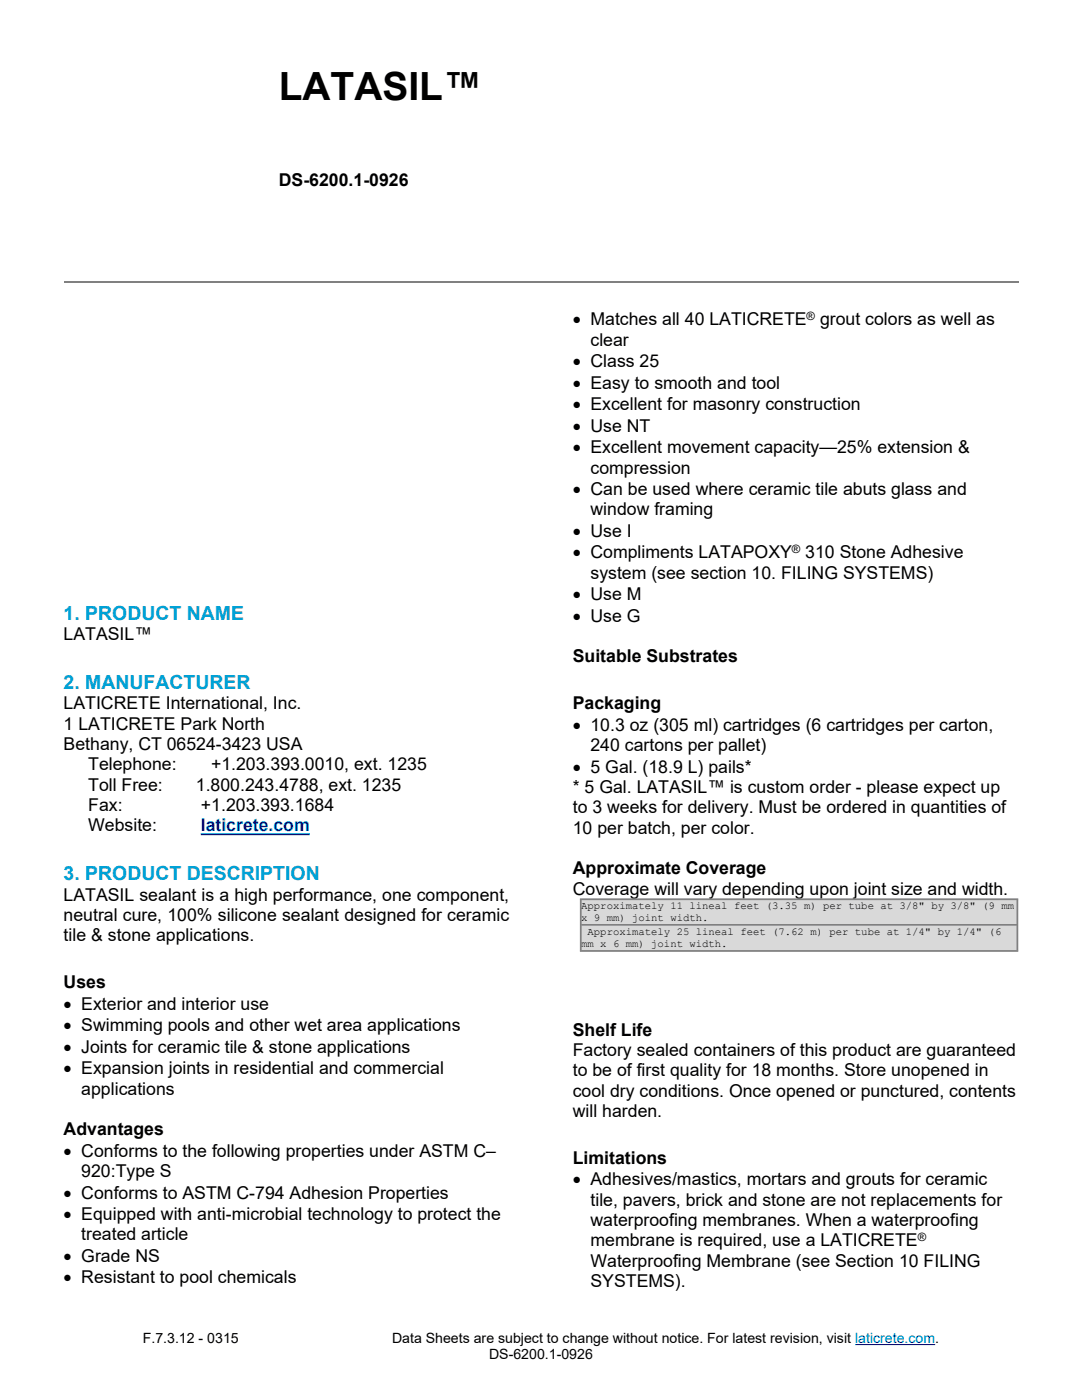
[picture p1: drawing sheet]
<svg xmlns="http://www.w3.org/2000/svg" width="216mm" height="279mm" viewBox="0 0 216 279" stroke-linecap="round" stroke-linejoin="round" font-family="sans-serif">
<defs><g id="words">
<text font-size="7.8" x="55.6" y="20">LATASIL™</text>
<g font-size="3.9" fill="#00a1d5">
<text x="12.7" y="123.7">1. PRODUCT NAME</text>
<text x="12.7" y="137.5">2. MANUFACTURER</text>
<text x="12.7" y="175.6">3. PRODUCT DESCRIPTION</text>
</g>
<g font-size="3.5">
<text x="55.6" y="37.1">DS-6200.1-0926</text>
<text x="114.3" y="64.9">• Matches all 40 LATICRETE</text>
<text x="163.6" y="64.9">grout colors as well as</text>
<text x="117.8" y="69">clear</text>
<text x="114.3" y="73.3">• Class 25</text>
<text x="114.3" y="77.6">• Easy to smooth and tool</text>
<text x="114.3" y="81.9">• Excellent for masonry construction</text>
<text x="114.3" y="86.2">• Use NT</text>
<text x="114.3" y="90.5">• Excellent movement capacity—25% extension &amp;</text>
<text x="117.8" y="94.5">compression</text>
<text x="114.3" y="98.8">• Can be used where ceramic tile abuts glass and</text>
<text x="114.3" y="107.2">• Use I</text>
<text x="117.8" y="102.9">window framing</text>
<text x="114.3" y="111.5">• Compliments LATAPOXY</text>
<text x="160.7" y="111.5">310 Stone Adhesive</text>
<text x="114.3" y="119.8">• Use M</text>
<text x="117.8" y="115.5">system (see section 10. FILING SYSTEMS)</text>
<text x="114.3" y="124.1">• Use G</text>
<text x="12.7" y="127.8">LATASIL™</text>
<text x="114.3" y="132.2">Suitable Substrates</text>
<text x="12.7" y="141.6">LATICRETE International, Inc.</text>
<text x="114.3" y="141.6">Packaging</text>
<text x="12.7" y="145.6">1 LATICRETE Park North</text>
<text x="12.7" y="149.7">Bethany, CT 06524-3423 USA</text>
<text x="114.3" y="145.9">• 10.3 oz (305 ml) cartridges (6 cartridges per carton,</text>
<text x="117.8" y="149.9">240 cartons per pallet)</text>
<text x="17.6" y="153.8">Telephone:</text>
<text x="42.1" y="153.8">+1.203.393.0010, ext. 1235</text>
<text x="114.3" y="154.2">• 5 Gal. (18.9 L) pails*</text>
<text x="17.6" y="157.8">Toll Free:</text>
<text x="17.6" y="161.9">Fax:</text>
<text x="39.1" y="157.8">1.800.243.4788, ext. 1235</text>
<text x="40.1" y="161.9">+1.203.393.1684</text>
<text x="114.3" y="158.3">* 5 Gal. LATASIL™ is custom order - please expect up</text>
<text x="17.6" y="165.9">Website:</text>
<text x="114.3" y="162.3">to 3 weeks for delivery. Must be ordered in quantities of</text>
<text x="114.3" y="166.4">10 per batch, per color.</text>
<text x="12.7" y="179.7">LATASIL sealant is a high performance, one component,</text>
<text x="114.3" y="174.5">Approximate Coverage</text>
<text x="114.3" y="178.5">Coverage will vary depending upon joint size and width.</text>
<text x="12.7" y="183.8">neutral cure, 100% silicone sealant designed for ceramic</text>
<text x="12.7" y="187.9">tile &amp; stone applications.</text>
<text x="12.7" y="197.2">Uses</text>
<text x="12.7" y="201.5">• Exterior and interior use</text>
<text x="12.7" y="205.8">• Swimming pools and other wet area applications</text>
<text x="114.3" y="206.7">Shelf Life</text>
<text x="12.7" y="210.1">• Joints for ceramic tile &amp; stone applications</text>
<text x="12.7" y="214.4">• Expansion joints in residential and commercial</text>
<text x="114.3" y="210.7">Factory sealed containers of this product are guaranteed</text>
<text x="114.3" y="214.8">to be of first quality for 18 months. Store unopened in</text>
<text x="16.2" y="218.4">applications</text>
<text x="114.3" y="218.8">cool dry conditions. Once opened or punctured, contents</text>
<text x="12.7" y="226.6">Advantages</text>
<text x="114.3" y="222.9">will harden.</text>
<text x="12.7" y="230.8">• Conforms to the following properties under ASTM C–</text>
<text x="114.3" y="232.2">Limitations</text>
<text x="12.7" y="239.2">• Conforms to ASTM C-794 Adhesion Properties</text>
<text x="16.2" y="234.9">920:Type S</text>
<text x="114.3" y="236.5">• Adhesives/mastics, mortars and grouts for ceramic</text>
<text x="12.7" y="243.5">• Equipped with anti-microbial technology to protect the</text>
<text x="117.8" y="240.6">tile, pavers, brick and stone are not replacements for</text>
<text x="117.8" y="244.7">waterproofing membranes. When a waterproofing</text>
<text x="12.7" y="251.8">• Grade NS</text>
<text x="16.2" y="247.5">treated article</text>
<text x="117.8" y="248.7">membrane is required, use a LATICRETE</text>
<text x="12.7" y="256.1">• Resistant to pool chemicals</text>
<text x="117.8" y="252.8">Waterproofing Membrane (see Section 10 FILING</text>
<text x="117.8" y="256.8">SYSTEMS).</text>
</g>
<text font-size="3.5" fill="#00f" x="40.1" y="165.9">laticrete.com</text>
<g font-size="2.8">
<text x="28.5" y="267.9">F.7.3.12 - 0315</text>
<text x="78.2" y="267.9">Data Sheets are subject to change without notice. For latest revision, visit laticrete.com.</text>
<text x="97.6" y="271.2">DS-6200.1-0926</text>
</g>
<g font-size="2.3">
<text x="161" y="63.9">®</text>
<text x="158" y="110.4">®</text>
<text x="183.1" y="247.6">®</text>
</g>
<g font-size="2.1">
<text x="116" y="181.4">Approximately 11 lineal feet (3.35 m) per tube at 3/8&quot; by 3/8&quot; (9 mm</text>
<text x="116" y="183.9">x 9 mm) joint width.</text>
<text x="116" y="189.1">mm x 6 mm) joint width.</text>
<text x="117.2" y="186.6">Approximately 25 lineal feet (7.62 m) per tube at 1/4&quot; by 1/4&quot; (6</text>
</g>
</g></defs>
<path d="M170.6 268.3h16" fill="none" stroke="#00f" stroke-width=".21"/>
<path d="M12.7 56.3h190.5" fill="none" stroke="#808080" stroke-width=".35"/>
<g fill="#fff">
<path d="M55.6 32.5h147.8v6.6h-147.8z" fill-rule="evenodd"/>
<path d="M55.6 11.4h147.8v11.5h-147.8z" fill-rule="evenodd"/>
</g>
<path d="M40.1 166.5h21.7" fill="none" stroke="#00f" stroke-width=".37"/>
<g fill="#d9d9d9">
<path d="M116 179.6h86.9v4.9h-86.9z" fill-rule="evenodd"/>
<path d="M116 184.8h86.9v4.9h-86.9z" fill-rule="evenodd"/>
</g>
<path d="M115.7 179.5h87.5M115.9 179.6v10.1M203 179.6v10.1M115.7 189.8h87.5M116 184.6h86.9" fill="none" stroke="#808080" stroke-width=".35"/>
<use href="#words"/>
</svg>
